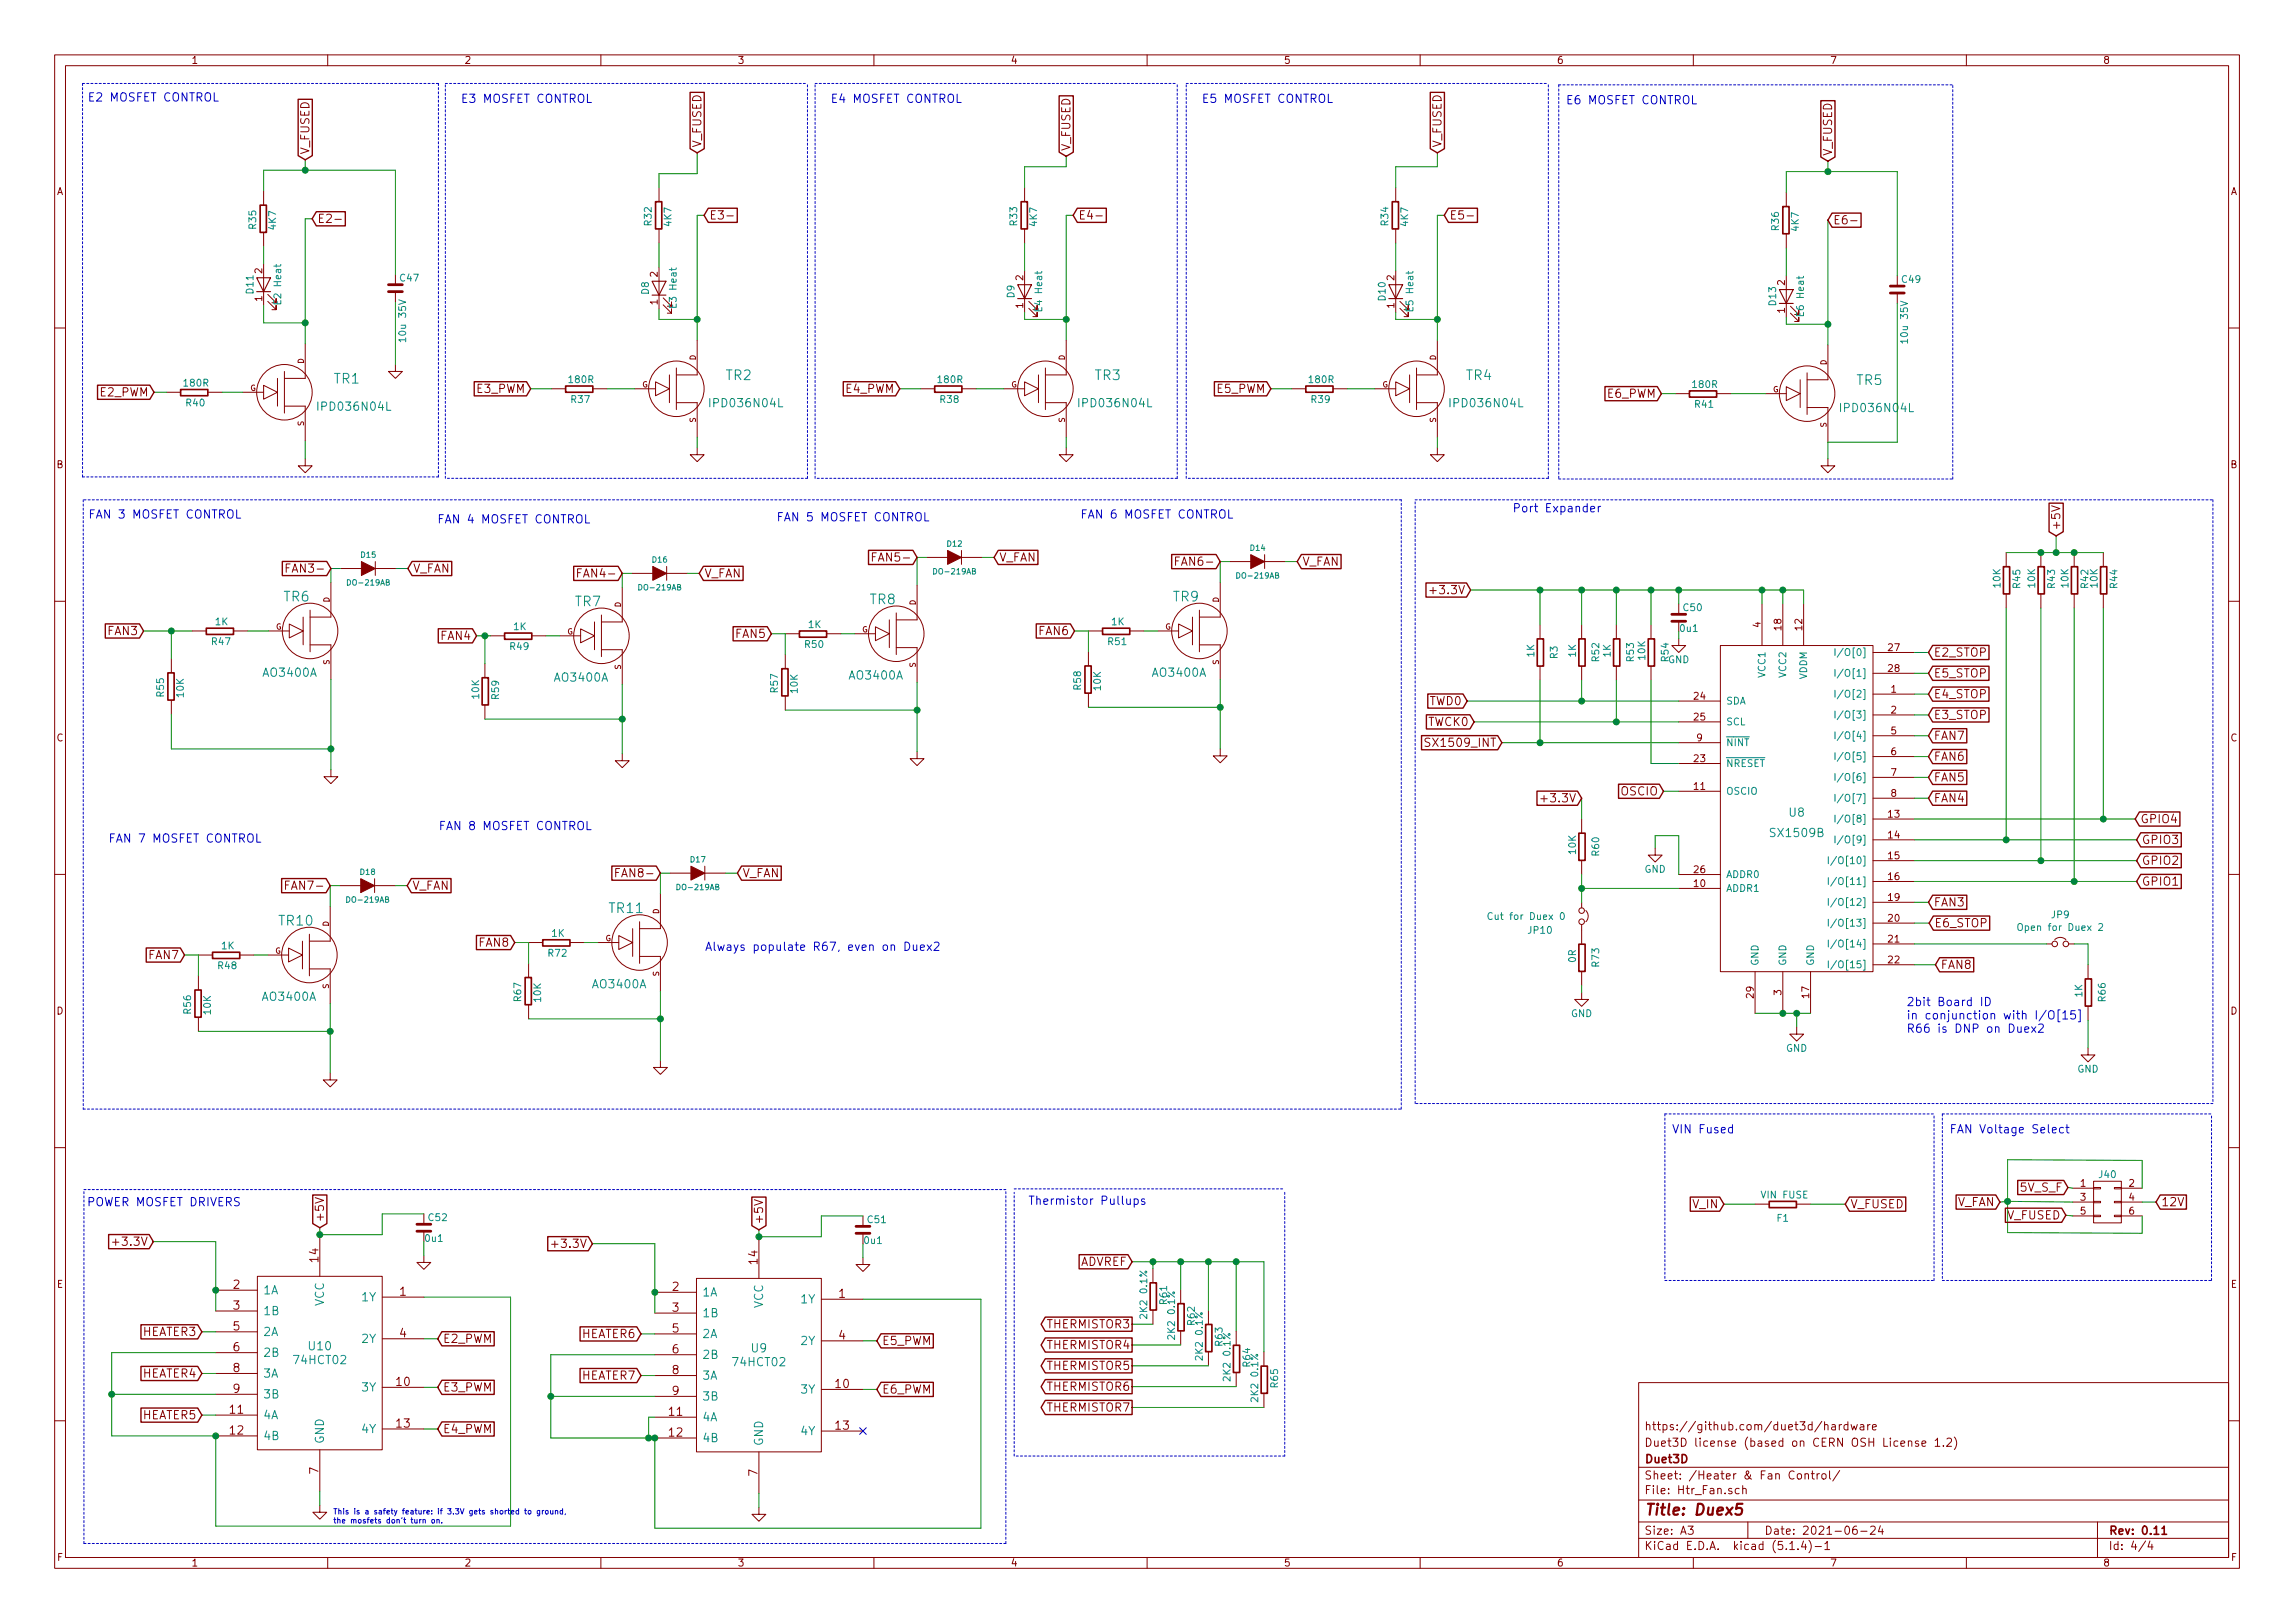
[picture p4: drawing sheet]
<svg xmlns="http://www.w3.org/2000/svg" width="420mm" height="297mm" viewBox="0 0 420 297" stroke-linecap="round" stroke-linejoin="round" font-family="sans-serif">
<defs><g id="words">
<text font-size="2.8" fill="#840000" x="301" y="277.3">Title: Duex5</text>
<g font-size="2.5" fill="#008484">
<text x="61.2" y="70.2">TR1</text>
<text x="132.9" y="69.6">TR2</text>
<text x="200.5" y="69.6">TR3</text>
<text x="268.4" y="69.6">TR4</text>
<text x="339.9" y="70.5">TR5</text>
<text x="52" y="110.1">TR6</text>
<text x="105.3" y="111">TR7</text>
<text x="159.3" y="110.6">TR8</text>
<text x="214.8" y="110.1">TR9</text>
<text x="111.6" y="167.1">TR11</text>
<text x="51.2" y="169.4">TR10</text>
</g>
<g font-size="2.1" fill="#0000c2">
<text x="16" y="18.6">E2 MOSFET CONTROL</text>
<text x="84.3" y="18.8">E3 MOSFET CONTROL</text>
<text x="152" y="18.8">E4 MOSFET CONTROL</text>
<text x="220" y="18.8">E5 MOSFET CONTROL</text>
<text x="286.6" y="19.1">E6 MOSFET CONTROL</text>
<text x="16.1" y="94.9">FAN 3 MOSFET CONTROL</text>
<text x="80" y="95.8">FAN 4 MOSFET CONTROL</text>
<text x="142.1" y="95.4">FAN 5 MOSFET CONTROL</text>
<text x="197.7" y="94.9">FAN 6 MOSFET CONTROL</text>
<text x="276.9" y="93.8">Port Expander</text>
<text x="19.8" y="154.2">FAN 7 MOSFET CONTROL</text>
<text x="80.3" y="151.9">FAN 8 MOSFET CONTROL</text>
<text x="129" y="174">Always populate R67, even on Duex2</text>
<text x="349" y="184.1">2bit Board ID</text>
<text x="349" y="186.6">in conjunction with I/O[15]</text>
<text x="349" y="189">R66 is DNP on Duex2</text>
<text x="306.1" y="207.4">VIN Fused</text>
<text x="356.9" y="207.4">FAN Voltage Select</text>
<text x="15.9" y="220.8">POWER MOSFET DRIVERS</text>
<text x="188.2" y="220.5">Thermistor Pullups</text>
</g>
<g font-size="2.1" fill="#840000">
<text x="56.6" y="28.3" transform="rotate(-90 56.6 28.3)">V_FUSED</text>
<text x="128.4" y="27.1" transform="rotate(-90 128.4 27.1)">V_FUSED</text>
<text x="196" y="27.7" transform="rotate(-90 196 27.7)">V_FUSED</text>
<text x="263.9" y="27.1" transform="rotate(-90 263.9 27.1)">V_FUSED</text>
<text x="335.4" y="28.6" transform="rotate(-90 335.4 28.6)">V_FUSED</text>
<text x="58.1" y="40.8">E2-</text>
<text x="129.8" y="40.2">E3-</text>
<text x="197.4" y="40.2">E4-</text>
<text x="265.3" y="40.2">E5-</text>
<text x="335.6" y="41.1">E6-</text>
<text x="87.3" y="71.9">E3_PWM</text>
<text x="154.8" y="71.9">E4_PWM</text>
<text x="222.8" y="71.9">E5_PWM</text>
<text x="18.3" y="72.6">E2_PWM</text>
<text x="294.3" y="72.8">E6_PWM</text>
<text x="377.2" y="97.2" transform="rotate(-90 377.2 97.2)">+5V</text>
<text x="53.4" y="104.8">FAN3-</text>
<text x="75.6" y="104.8">V_FAN</text>
<text x="106.8" y="105.7">FAN4-</text>
<text x="128.9" y="105.7">V_FAN</text>
<text x="160.7" y="102.8">FAN5-</text>
<text x="182.9" y="102.8">V_FAN</text>
<text x="216.2" y="103.5">FAN6-</text>
<text x="238.4" y="103.5">V_FAN</text>
<text x="262.7" y="108.7">+3.3V</text>
<text x="19.8" y="116.2">FAN3</text>
<text x="80.8" y="117.1">FAN4</text>
<text x="134.8" y="116.7">FAN5</text>
<text x="190.3" y="116.2">FAN6</text>
<text x="354" y="120.2">E2_STOP</text>
<text x="354" y="124">E5_STOP</text>
<text x="261.7" y="129.1">TWD0</text>
<text x="354" y="127.8">E4_STOP</text>
<text x="354" y="131.6">E3_STOP</text>
<text x="261.4" y="132.9">TWCK0</text>
<text x="261.9" y="136.7">SX1509_INT</text>
<text x="354" y="135.4">FAN7</text>
<text x="354" y="139.2">FAN6</text>
<text x="354" y="143">FAN5</text>
<text x="283" y="146.8">+3.3V</text>
<text x="296.8" y="145.6">OSCIO</text>
<text x="354" y="146.8">FAN4</text>
<text x="391.8" y="150.7">GPIO4</text>
<text x="392.1" y="154.5">GPIO3</text>
<text x="113.7" y="160.6">FAN8-</text>
<text x="135.9" y="160.6">V_FAN</text>
<text x="392.1" y="158.3">GPIO2</text>
<text x="53.3" y="162.9">FAN7-</text>
<text x="75.5" y="162.9">V_FAN</text>
<text x="354" y="165.9">FAN3</text>
<text x="392.1" y="162.1">GPIO1</text>
<text x="87.8" y="173.3">FAN8</text>
<text x="354.1" y="169.7">E6_STOP</text>
<text x="27.3" y="175.6">FAN7</text>
<text x="355.2" y="177.3">FAN8</text>
<text x="310" y="221.1">V_IN</text>
<text x="338.7" y="221.1">V_FUSED</text>
<text x="358.3" y="220.8">V_FAN</text>
<text x="370" y="218.1">5V_S_F</text>
<text x="395.6" y="220.8">12V</text>
<text x="59.3" y="223.8" transform="rotate(-90 59.3 223.8)">+5V</text>
<text x="139.7" y="224.2" transform="rotate(-90 139.7 224.2)">+5V</text>
<text x="367.5" y="223.2">V_FUSED</text>
<text x="21.5" y="228">+3.3V</text>
<text x="58.3" y="230.9" transform="rotate(-90 58.3 230.9)">14</text>
<text x="101.9" y="228.4">+3.3V</text>
<text x="138.7" y="231.3" transform="rotate(-90 138.7 231.3)">14</text>
<text x="197.6" y="231.7">ADVREF</text>
<text x="42.7" y="235.9">2</text>
<text x="42.7" y="239.7">3</text>
<text x="73.2" y="237.1">1</text>
<text x="123.1" y="236.3">2</text>
<text x="153.6" y="237.5">1</text>
<text x="26.1" y="244.5">HEATER3</text>
<text x="42.7" y="243.5">5</text>
<text x="73.2" y="244.8">4</text>
<text x="81.1" y="245.8">E2_PWM</text>
<text x="106.5" y="244.9">HEATER6</text>
<text x="123.1" y="240.1">3</text>
<text x="123.1" y="243.9">5</text>
<text x="153.6" y="245.1">4</text>
<text x="191.8" y="243.1">THERMISTOR3</text>
<text x="42.7" y="247.3">6</text>
<text x="42.7" y="251.1">8</text>
<text x="123.1" y="247.7">6</text>
<text x="123.1" y="251.5">8</text>
<text x="161.4" y="246.2">E5_PWM</text>
<text x="191.8" y="250.7">THERMISTOR5</text>
<text x="191.8" y="246.9">THERMISTOR4</text>
<text x="26.1" y="252.1">HEATER4</text>
<text x="42.7" y="254.9">9</text>
<text x="72.6" y="253.7">10</text>
<text x="81.1" y="254.7">E3_PWM</text>
<text x="106.5" y="252.5">HEATER7</text>
<text x="123.1" y="255.3">9</text>
<text x="153" y="254">10</text>
<text x="161.4" y="255.1">E6_PWM</text>
<text x="191.8" y="254.5">THERMISTOR6</text>
<text x="26.1" y="259.8">HEATER5</text>
<text x="42.1" y="258.7">11</text>
<text x="42.1" y="262.5">12</text>
<text x="72.6" y="261.3">13</text>
<text x="81.1" y="262.3">E4_PWM</text>
<text x="122.5" y="259.1">11</text>
<text x="122.5" y="262.9">12</text>
<text x="153" y="261.7">13</text>
<text x="191.8" y="258.4">THERMISTOR7</text>
<text x="301" y="261.8">https://github.com/duet3d/hardware</text>
<text x="58.3" y="269.7" transform="rotate(-90 58.3 269.7)">7</text>
<text x="301" y="267.8">Duet3D</text>
<text x="301" y="264.8">Duet3D license (based on CERN OSH License 1.2)</text>
<text x="138.7" y="270.1" transform="rotate(-90 138.7 270.1)">7</text>
<text x="301" y="273.5">File: Htr_Fan.sch</text>
<text x="301" y="270.8">Sheet: /Heater &amp; Fan Control/</text>
<text x="301" y="280.9">Size: A3</text>
<text x="323" y="280.9">Date: 2021-06-24</text>
<text x="386" y="280.9">Rev: 0.11</text>
<text x="301" y="283.7">KiCad E.D.A. kicad (5.1.4)-1</text>
<text x="386" y="283.7">Id: 4/4</text>
</g>
<g font-size="2.1" fill="#008484">
<text x="58.6" y="75.2">IPD036N04L</text>
<text x="130.4" y="74.5">IPD036N04L</text>
<text x="198" y="74.5">IPD036N04L</text>
<text x="265.9" y="74.5">IPD036N04L</text>
<text x="337.4" y="75.4">IPD036N04L</text>
<text x="48.3" y="123.9">AO3400A</text>
<text x="101.7" y="124.8">AO3400A</text>
<text x="155.6" y="124.4">AO3400A</text>
<text x="211.1" y="123.9">AO3400A</text>
<text x="327.6" y="149.5">U8</text>
<text x="324.4" y="153.2">SX1509B</text>
<text x="48.2" y="183.2">AO3400A</text>
<text x="108.6" y="180.9">AO3400A</text>
<text x="48.1" y="236.9">1A</text>
<text x="59.3" y="239.1" transform="rotate(-90 59.3 239.1)">VCC</text>
<text x="66.4" y="238.2">1Y</text>
<text x="128.5" y="237.3">1A</text>
<text x="139.7" y="239.5" transform="rotate(-90 139.7 239.5)">VCC</text>
<text x="146.8" y="238.5">1Y</text>
<text x="48.1" y="240.7">1B</text>
<text x="48.1" y="244.5">2A</text>
<text x="66.4" y="245.8">2Y</text>
<text x="128.5" y="241.1">1B</text>
<text x="128.5" y="244.9">2A</text>
<text x="48.1" y="248.3">2B</text>
<text x="54" y="249.7">74HCT02</text>
<text x="56.6" y="247.1">U10</text>
<text x="128.5" y="248.7">2B</text>
<text x="134.4" y="250">74HCT02</text>
<text x="137.6" y="247.5">U9</text>
<text x="146.8" y="246.2">2Y</text>
<text x="48.1" y="252.1">3A</text>
<text x="48.1" y="255.9">3B</text>
<text x="66.4" y="254.7">3Y</text>
<text x="128.5" y="252.5">3A</text>
<text x="128.5" y="256.3">3B</text>
<text x="146.8" y="255.1">3Y</text>
<text x="48.1" y="259.8">4A</text>
<text x="48.1" y="263.6">4B</text>
<text x="66.4" y="262.3">4Y</text>
<text x="128.5" y="260.1">4A</text>
<text x="128.5" y="263.9">4B</text>
<text x="146.8" y="262.7">4Y</text>
<text x="59.3" y="264.3" transform="rotate(-90 59.3 264.3)">GND</text>
<text x="139.7" y="264.7" transform="rotate(-90 139.7 264.7)">GND</text>
</g>
<g font-size="1.8" fill="#840000">
<text x="35" y="11.7">1</text>
<text x="85" y="11.7">2</text>
<text x="135" y="11.7">3</text>
<text x="185" y="11.7">4</text>
<text x="235" y="11.7">5</text>
<text x="285" y="11.7">6</text>
<text x="335" y="11.7">7</text>
<text x="385" y="11.7">8</text>
<text x="10.4" y="35.7">A</text>
<text x="408.4" y="35.7">A</text>
<text x="48" y="50" transform="rotate(-90 48 50)">2</text>
<text x="120.4" y="50.7" transform="rotate(-90 120.4 50.7)">2</text>
<text x="187.3" y="51.3" transform="rotate(-90 187.3 51.3)">2</text>
<text x="255.3" y="51.3" transform="rotate(-90 255.3 51.3)">2</text>
<text x="326.8" y="52.2" transform="rotate(-90 326.8 52.2)">2</text>
<text x="48" y="55.1" transform="rotate(-90 48 55.1)">1</text>
<text x="120.4" y="55.8" transform="rotate(-90 120.4 55.8)">1</text>
<text x="187.3" y="56.4" transform="rotate(-90 187.3 56.4)">1</text>
<text x="255.3" y="56.4" transform="rotate(-90 255.3 56.4)">1</text>
<text x="326.8" y="57.3" transform="rotate(-90 326.8 57.3)">1</text>
<text x="10.4" y="85.7">B</text>
<text x="408.4" y="85.7">B</text>
<text x="322.3" y="114.8" transform="rotate(-90 322.3 114.8)">4</text>
<text x="326.1" y="115.3" transform="rotate(-90 326.1 115.3)">18</text>
<text x="329.9" y="115.3" transform="rotate(-90 329.9 115.3)">12</text>
<text x="345.7" y="119.2">27</text>
<text x="345.7" y="123">28</text>
<text x="310.2" y="128.1">24</text>
<text x="310.2" y="131.9">25</text>
<text x="346.2" y="126.8">1</text>
<text x="346.2" y="130.6">2</text>
<text x="10.4" y="135.7">C</text>
<text x="310.7" y="135.7">9</text>
<text x="346.2" y="134.4">5</text>
<text x="408.4" y="135.7">C</text>
<text x="310.2" y="139.5">23</text>
<text x="346.2" y="138.2">6</text>
<text x="346.2" y="142">7</text>
<text x="310.2" y="144.6">11</text>
<text x="345.7" y="149.6">13</text>
<text x="346.2" y="145.8">8</text>
<text x="345.7" y="153.5">14</text>
<text x="310.2" y="159.8">26</text>
<text x="345.7" y="157.3">15</text>
<text x="345.7" y="161.1">16</text>
<text x="310.2" y="162.3">10</text>
<text x="345.7" y="164.9">19</text>
<text x="345.7" y="168.7">20</text>
<text x="345.7" y="172.5">21</text>
<text x="345.7" y="176.3">22</text>
<text x="10.4" y="185.7">D</text>
<text x="321.1" y="182.6" transform="rotate(-90 321.1 182.6)">29</text>
<text x="326.1" y="182.1" transform="rotate(-90 326.1 182.1)">3</text>
<text x="331.2" y="182.6" transform="rotate(-90 331.2 182.6)">17</text>
<text x="408.4" y="185.7">D</text>
<text x="380.9" y="217.2">1</text>
<text x="380.9" y="219.7">3</text>
<text x="389.8" y="217.2">2</text>
<text x="389.8" y="219.7">4</text>
<text x="380.9" y="222.3">5</text>
<text x="389.8" y="222.3">6</text>
<text x="10.4" y="235.7">E</text>
<text x="408.4" y="235.7">E</text>
<text x="10.5" y="285.7">F</text>
<text x="35" y="286.7">1</text>
<text x="85" y="286.7">2</text>
<text x="135" y="286.7">3</text>
<text x="185" y="286.7">4</text>
<text x="235" y="286.7">5</text>
<text x="285" y="286.7">6</text>
<text x="335" y="286.7">7</text>
<text x="385" y="286.7">8</text>
<text x="408.5" y="285.7">F</text>
</g>
<g font-size="1.8" fill="#008484">
<text x="46.9" y="41.9" transform="rotate(-90 46.9 41.9)">R35</text>
<text x="50.5" y="42" transform="rotate(-90 50.5 42)">4K7</text>
<text x="119.3" y="41.2" transform="rotate(-90 119.3 41.2)">R32</text>
<text x="122.9" y="41.3" transform="rotate(-90 122.9 41.3)">4K7</text>
<text x="186.2" y="41.2" transform="rotate(-90 186.2 41.2)">R33</text>
<text x="189.9" y="41.3" transform="rotate(-90 189.9 41.3)">4K7</text>
<text x="254.2" y="41.2" transform="rotate(-90 254.2 41.2)">R34</text>
<text x="257.8" y="41.3" transform="rotate(-90 257.8 41.3)">4K7</text>
<text x="325.7" y="42.1" transform="rotate(-90 325.7 42.1)">R36</text>
<text x="329.3" y="42.2" transform="rotate(-90 329.3 42.2)">4K7</text>
<text x="46.4" y="53.7" transform="rotate(-90 46.4 53.7)">D11</text>
<text x="73.3" y="51.5">C47</text>
<text x="118.8" y="53.9" transform="rotate(-90 118.8 53.9)">D8</text>
<text x="348.3" y="51.8">C49</text>
<text x="51.5" y="55.3" transform="rotate(-90 51.5 55.3)">E2 Heat</text>
<text x="123.9" y="56" transform="rotate(-90 123.9 56)">E3 Heat</text>
<text x="185.7" y="54.5" transform="rotate(-90 185.7 54.5)">D9</text>
<text x="190.8" y="56.6" transform="rotate(-90 190.8 56.6)">E4 Heat</text>
<text x="253.7" y="55" transform="rotate(-90 253.7 55)">D10</text>
<text x="258.7" y="56.6" transform="rotate(-90 258.7 56.6)">E5 Heat</text>
<text x="325.2" y="55.9" transform="rotate(-90 325.2 55.9)">D13</text>
<text x="330.3" y="57.5" transform="rotate(-90 330.3 57.5)">E6 Heat</text>
<text x="74.3" y="62.1" transform="rotate(-90 74.3 62.1)">10u 35V</text>
<text x="349.3" y="62.4" transform="rotate(-90 349.3 62.4)">10u 35V</text>
<text x="33.8" y="70.8">180R</text>
<text x="104.2" y="70.1">180R</text>
<text x="171.8" y="70.1">180R</text>
<text x="239.8" y="70.1">180R</text>
<text x="310" y="71">180R</text>
<text x="34.1" y="74.4">R40</text>
<text x="104.6" y="73.7">R37</text>
<text x="172.2" y="73.7">R38</text>
<text x="240.1" y="73.7">R39</text>
<text x="310.4" y="74.6">R41</text>
<text x="366.2" y="107.5" transform="rotate(-90 366.2 107.5)">10K</text>
<text x="369.9" y="107.6" transform="rotate(-90 369.9 107.6)">R45</text>
<text x="372.6" y="107.5" transform="rotate(-90 372.6 107.5)">10K</text>
<text x="376.2" y="107.6" transform="rotate(-90 376.2 107.6)">R43</text>
<text x="378.7" y="107.5" transform="rotate(-90 378.7 107.5)">10K</text>
<text x="382.3" y="107.6" transform="rotate(-90 382.3 107.6)">R42</text>
<text x="384" y="107.5" transform="rotate(-90 384 107.5)">10K</text>
<text x="387.7" y="107.6" transform="rotate(-90 387.7 107.6)">R44</text>
<text x="308.3" y="111.8">C50</text>
<text x="38.8" y="118.1">R47</text>
<text x="39.4" y="114.4">1K</text>
<text x="93.4" y="119">R49</text>
<text x="94.1" y="115.3">1K</text>
<text x="147.4" y="118.6">R50</text>
<text x="148" y="114.9">1K</text>
<text x="202.9" y="118.1">R51</text>
<text x="203.5" y="114.4">1K</text>
<text x="307.7" y="115.7">0u1</text>
<text x="280.9" y="120.2" transform="rotate(-90 280.9 120.2)">1K</text>
<text x="285.2" y="120.5" transform="rotate(-90 285.2 120.5)">R3</text>
<text x="288.5" y="120.2" transform="rotate(-90 288.5 120.2)">1K</text>
<text x="292.8" y="121" transform="rotate(-90 292.8 121)">R52</text>
<text x="294.9" y="120.2" transform="rotate(-90 294.9 120.2)">1K</text>
<text x="299.1" y="121" transform="rotate(-90 299.1 121)">R53</text>
<text x="301.2" y="120.7" transform="rotate(-90 301.2 120.7)">10K</text>
<text x="305.4" y="121.4">GND</text>
<text x="305.5" y="121" transform="rotate(-90 305.5 121)">R54</text>
<text x="323.2" y="123.9" transform="rotate(-90 323.2 123.9)">VCC1</text>
<text x="327" y="123.9" transform="rotate(-90 327 123.9)">VCC2</text>
<text x="330.8" y="124.4" transform="rotate(-90 330.8 124.4)">VDDM</text>
<text x="337.4" y="120.1">I/O[0]</text>
<text x="337.4" y="123.9">I/O[1]</text>
<text x="30" y="127.5" transform="rotate(-90 30 127.5)">R55</text>
<text x="33.7" y="127.6" transform="rotate(-90 33.7 127.6)">10K</text>
<text x="87.7" y="127.8" transform="rotate(-90 87.7 127.8)">10K</text>
<text x="91.4" y="127.9" transform="rotate(-90 91.4 127.9)">R59</text>
<text x="142.4" y="126.7" transform="rotate(-90 142.4 126.7)">R57</text>
<text x="146" y="126.8" transform="rotate(-90 146 126.8)">10K</text>
<text x="197.9" y="126.2" transform="rotate(-90 197.9 126.2)">R58</text>
<text x="201.5" y="126.3" transform="rotate(-90 201.5 126.3)">10K</text>
<text x="316" y="128.9">SDA</text>
<text x="337.4" y="127.7">I/O[2]</text>
<text x="337.4" y="131.5">I/O[3]</text>
<text x="316" y="132.8">SCL</text>
<text x="316" y="136.6">NINT</text>
<text x="337.4" y="135.3">I/O[4]</text>
<text x="316" y="140.4">NRESET</text>
<text x="337.4" y="139.1">I/O[5]</text>
<text x="337.4" y="142.9">I/O[6]</text>
<text x="316" y="145.5">OSCIO</text>
<text x="337.4" y="146.7">I/O[7]</text>
<text x="337.4" y="150.5">I/O[8]</text>
<text x="337.4" y="154.3">I/O[9]</text>
<text x="288.5" y="156.3" transform="rotate(-90 288.5 156.3)">10K</text>
<text x="292.8" y="156.6" transform="rotate(-90 292.8 156.6)">R60</text>
<text x="301.1" y="159.7">GND</text>
<text x="316" y="160.7">ADDR0</text>
<text x="336.4" y="158.2">I/O[10]</text>
<text x="336.4" y="162">I/O[11]</text>
<text x="316" y="163.2">ADDR1</text>
<text x="336.4" y="165.8">I/O[12]</text>
<text x="40.6" y="173.7">1K</text>
<text x="101" y="171.5">1K</text>
<text x="273.4" y="168.4">Cut for Duex 0</text>
<text x="279.9" y="170.9">JP10</text>
<text x="336.4" y="169.6">I/O[13]</text>
<text x="336.4" y="173.4">I/O[14]</text>
<text x="370.4" y="170.4">Open for Duex 2</text>
<text x="375.6" y="168.1">JP9</text>
<text x="40" y="177.4">R48</text>
<text x="100.4" y="175.1">R72</text>
<text x="288.5" y="176.1" transform="rotate(-90 288.5 176.1)">0R</text>
<text x="292.8" y="176.9" transform="rotate(-90 292.8 176.9)">R73</text>
<text x="321.9" y="176.8" transform="rotate(-90 321.9 176.8)">GND</text>
<text x="327" y="176.8" transform="rotate(-90 327 176.8)">GND</text>
<text x="332.1" y="176.8" transform="rotate(-90 332.1 176.8)">GND</text>
<text x="336.4" y="177.2">I/O[15]</text>
<text x="35" y="185.5" transform="rotate(-90 35 185.5)">R56</text>
<text x="38.6" y="185.6" transform="rotate(-90 38.6 185.6)">10K</text>
<text x="95.4" y="183.2" transform="rotate(-90 95.4 183.2)">R67</text>
<text x="99.1" y="183.3" transform="rotate(-90 99.1 183.3)">10K</text>
<text x="381.2" y="182.5" transform="rotate(-90 381.2 182.5)">1K</text>
<text x="385.5" y="183.2" transform="rotate(-90 385.5 183.2)">R66</text>
<text x="287.6" y="186.1">GND</text>
<text x="327" y="192.5">GND</text>
<text x="380.3" y="196.3">GND</text>
<text x="384.4" y="215.6">J40</text>
<text x="322.6" y="219.3">VIN FUSE</text>
<text x="77.9" y="227.3">0u1</text>
<text x="78.5" y="223.5">C52</text>
<text x="158.3" y="227.7">0u1</text>
<text x="158.9" y="223.9">C51</text>
<text x="325.4" y="223.6">F1</text>
<text x="213.7" y="238.7" transform="rotate(-90 213.7 238.7)">R61</text>
<text x="210" y="240.9" transform="rotate(-90 210 240.9)">2K2 0.1%</text>
<text x="215.1" y="244.7" transform="rotate(-90 215.1 244.7)">2K2 0.1%</text>
<text x="218.7" y="242.5" transform="rotate(-90 218.7 242.5)">R62</text>
<text x="220.2" y="248.5" transform="rotate(-90 220.2 248.5)">2K2 0.1%</text>
<text x="223.8" y="246.3" transform="rotate(-90 223.8 246.3)">R63</text>
<text x="228.9" y="250.1" transform="rotate(-90 228.9 250.1)">R64</text>
<text x="225.3" y="252.3" transform="rotate(-90 225.3 252.3)">2K2 0.1%</text>
<text x="230.4" y="256.1" transform="rotate(-90 230.4 256.1)">2K2 0.1%</text>
<text x="234" y="253.9" transform="rotate(-90 234 253.9)">R65</text>
</g>
<g font-size="1.4" fill="#840000">
<text x="127.4" y="65.9" transform="rotate(-90 127.4 65.9)">D</text>
<text x="194.9" y="65.9" transform="rotate(-90 194.9 65.9)">D</text>
<text x="262.9" y="65.9" transform="rotate(-90 262.9 65.9)">D</text>
<text x="45.8" y="71.5">G</text>
<text x="55.6" y="66.6" transform="rotate(-90 55.6 66.6)">D</text>
<text x="117.6" y="70.9">G</text>
<text x="185.1" y="70.9">G</text>
<text x="253.1" y="70.9">G</text>
<text x="324.6" y="71.8">G</text>
<text x="334.4" y="66.8" transform="rotate(-90 334.4 66.8)">D</text>
<text x="55.6" y="78" transform="rotate(-90 55.6 78)">S</text>
<text x="127.4" y="77.3" transform="rotate(-90 127.4 77.3)">S</text>
<text x="194.9" y="77.3" transform="rotate(-90 194.9 77.3)">S</text>
<text x="262.9" y="77.3" transform="rotate(-90 262.9 77.3)">S</text>
<text x="334.4" y="78.2" transform="rotate(-90 334.4 78.2)">S</text>
<text x="60.3" y="110.3" transform="rotate(-90 60.3 110.3)">D</text>
<text x="113.7" y="111.2" transform="rotate(-90 113.7 111.2)">D</text>
<text x="167.6" y="110.8" transform="rotate(-90 167.6 110.8)">D</text>
<text x="223.1" y="110.3" transform="rotate(-90 223.1 110.3)">D</text>
<text x="50.5" y="115.2">G</text>
<text x="103.9" y="116.1">G</text>
<text x="157.8" y="115.7">G</text>
<text x="213.3" y="115.2">G</text>
<text x="60.3" y="121.7" transform="rotate(-90 60.3 121.7)">S</text>
<text x="113.7" y="122.5" transform="rotate(-90 113.7 122.5)">S</text>
<text x="167.6" y="122.2" transform="rotate(-90 167.6 122.2)">S</text>
<text x="223.1" y="121.7" transform="rotate(-90 223.1 121.7)">S</text>
<text x="120.6" y="167.3" transform="rotate(-90 120.6 167.3)">D</text>
<text x="60.2" y="169.6" transform="rotate(-90 60.2 169.6)">D</text>
<text x="110.8" y="172.2">G</text>
<text x="50.4" y="174.5">G</text>
<text x="120.6" y="178.7" transform="rotate(-90 120.6 178.7)">S</text>
<text x="60.2" y="181" transform="rotate(-90 60.2 181)">S</text>
</g>
<g font-size="1.4" fill="#008484">
<text x="173.5" y="100">D12</text>
<text x="229" y="100.8">D14</text>
<text x="64" y="107.1">DO-219AB</text>
<text x="66.1" y="102.1">D15</text>
<text x="119.5" y="103">D16</text>
<text x="171.3" y="105.1">DO-219AB</text>
<text x="226.8" y="105.9">DO-219AB</text>
<text x="117.3" y="108">DO-219AB</text>
<text x="66" y="160.1">D18</text>
<text x="126.5" y="157.8">D17</text>
<text x="63.8" y="165.2">DO-219AB</text>
<text x="124.3" y="162.9">DO-219AB</text>
</g>
<g font-size="1.4" fill="#0000c2">
<text x="61" y="277.2">This is a safety feature: if 3.3V gets shorted to ground,</text>
<text x="61" y="278.8">the mosfets don't turn on.</text>
</g>
</g></defs>
<g fill="none" stroke="#840000" stroke-width=".18">
<path d="M10 10h400v277h-400zM12 12h396v273.1h-396zM60 10v2M110 10v2M160 10v2M210 10v2M260 10v2M310 10v2M360 10v2M48.3 35v2.5M120.6 34.3v2.6M133.1 39.5h1.1"/>
<path d="M187.6 34.3v2.6M200.6 39.5h1.2M255.5 34.3v2.6M268.6 39.5h1.1M327 35.2v2.6M48.3 42.6v2.5M48.3 48.3v7.6M49 55.2l1.5 1.5v-.8v.8h-.7M49 53.9l1.5 1.5v-.8v.8h-.7M61.3 40.1h1.2M72.4 50.2v1.9M72.4 53.4v1.9"/>
<path d="M120.6 41.9v2.6M120.6 48.9v7.7M121.4 55.8l1.5 1.5v-.7v.7h-.7M121.4 54.5l1.5 1.5v-.7v.7h-.7M187.6 41.9v2.6M187.6 49.6v7.6M188.3 56.4l1.6 1.5v-.7v.7h-.8M188.3 55.2l1.6 1.5v-.8v.8h-.8M255.5 41.9v2.6M255.5 49.6v7.6M256.3 56.4l1.5 1.5v-.7v.7h-.8M256.3 55.2l1.5 1.5v-.8v.8h-.8"/>
<path d="M327 42.8v2.6M327 50.5v7.6M327.8 57.3l1.5 1.5v-.7v.7h-.8M327.8 56l1.5 1.6v-.8v.8h-.8M338.8 40.4h1.2M347.3 50.5v1.9M347.3 53.6v1.9M10 60h2M30.5 71.8h2.5M38.1 71.8h2.5M44.4 71.8h3.9M48.3 70.5l2.5 1.3-2.5 1.3z"/>
<path d="M50.8 69.3v5M52.1 68v7.6M52.1 74.3h3.8v6.4M55.9 62.9v6.4h-3.8M72.4 66.7v1.3h1.3l-1.3 1.3-1.3-1.3h1.3M101 71.2h2.5M108.6 71.2h2.5M116.2 71.2h3.8M120 69.9l2.6 1.3-2.6 1.2zM122.6 68.6v5.1M123.8 73.7h3.8v6.3M123.8 67.3v7.7"/>
<path d="M127.6 62.3v6.3h-3.8M168.5 71.2h2.6M176.1 71.2h2.6M183.8 71.2h3.8M187.6 69.9l2.5 1.3-2.5 1.2zM190.1 68.6v5.1M191.4 73.7h3.8v6.3M191.4 67.3v7.7M195.2 62.3v6.3h-3.8M236.5 71.2h2.5M244.1 71.2h2.5M251.7 71.2h3.8"/>
<path d="M255.5 69.9l2.6 1.3-2.6 1.2zM258.1 68.6v5.1M259.3 67.3v7.7M259.3 73.7h3.8v6.3M263.1 62.3v6.3h-3.8M306.7 72h2.5M314.3 72h2.6M323.2 72h3.8M327 70.8l2.6 1.2-2.6 1.3zM329.6 69.5v5.1M330.8 68.2v7.7M330.8 74.6h3.8v6.3"/>
<path d="M334.6 63.2v6.3h-3.8M408 60h2M55.9 84v1.3h1.2l-1.2 1.2-1.3-1.2h1.3M127.6 82v1.2h1.3l-1.3 1.3-1.2-1.3h1.2M195.2 82v1.2h1.3l-1.3 1.3-1.3-1.3h1.3M263.1 82v1.2h1.3l-1.3 1.3-1.2-1.3h1.2M334.6 84v1.3h1.3l-1.3 1.2-1.2-1.2h1.2M375.6 92.6l1.5 .5-1.5 .5M10 110h2M35.2 115.5h2.5M42.8 115.5h2.5M49.1 115.5h3.9"/>
<path d="M52.4 103.9h.5M53 114.2l2.5 1.3-2.5 1.2zM53.1 103.2h-.7v1.5M55.5 112.9v5.1M56.8 118h3.8v6.4M56.8 111.7v7.6M60.6 106.6v6.3h-3.8M62.4 104h3.8M68.7 102.8v2.5M68.7 104h3.8M89.8 116.4h2.5M97.4 116.4h2.5"/>
<path d="M102.5 116.4h3.8M105.7 104.8h.5M106.3 115.1l2.5 1.3-2.5 1.2zM106.5 104.1h-.8v1.5M108.8 113.8v5.1M110.1 112.6v7.6M110.1 118.9h3.8v6.4M113.9 107.5v6.3h-3.8M115.7 104.9h3.8M122 103.7v2.5M122 104.9h3.9M143.8 116h2.5"/>
<path d="M143.8 119.8v2.5M151.4 116h2.5M156.5 116h3.8M159.7 101.9h.5M160.3 114.7l2.5 1.3-2.5 1.3zM160.4 101.2h-.7v1.5M162.8 113.4v5.1M164.1 112.2v7.6M164.1 118.5h3.8v6.4M167.9 107.1v6.3h-3.8M169.7 102h3.8M176 100.7v2.6"/>
<path d="M176 102h3.8M199.3 115.5h2.5M199.3 119.3v2.5M206.9 115.5h2.5M212 115.5h3.8M215.2 102.7h.5M215.8 114.2l2.5 1.3-2.5 1.2zM215.9 101.9h-.7v1.6M218.3 112.9v5.1M219.6 111.7v7.6M219.6 118h3.8v6.4M223.4 106.6v6.3h-3.8"/>
<path d="M225.2 102.8h3.8M231.5 101.5v2.5M231.5 102.8h3.8M261.8 108.1h1.1M281.9 114.3v2.6M289.6 114.3v2.6M295.9 114.3v2.6M302.3 114.3v2.6M307.3 116.9v1.2h1.3l-1.3 1.3-1.2-1.3h1.2M307.3 110.5v1.9M307.3 113.7v1.9M315 118.1h27.9v59.7h-27.9z"/>
<path d="M322.6 110.5v7.6M326.4 110.5v7.6M330.2 110.5v7.6M342.9 119.4h7.6M367.3 101.1v2.6M367.3 108.7v2.6M373.6 101.1v2.6M373.6 108.7v2.6M379.7 101.1v2.6M379.7 108.7v2.6M385.1 101.1v2.6M385.1 108.7v2.6"/>
<path d="M408 110h2M31.4 120.6v2.5M31.4 128.2v2.5M88.8 121.4v2.6M88.8 129.1v2.5M113.9 138v1.2h1.3l-1.3 1.3-1.3-1.3h1.3M143.8 127.4v2.6M167.9 137.6v1.2h1.3l-1.3 1.3-1.3-1.3h1.3M199.3 126.9v2.5M223.4 137.1v1.2h1.3l-1.3 1.3-1.3-1.3h1.3M261.8 135.2l-.6-.1-.3 .3 .1 .3 .7 .3v.5a.62 .62 0 0 1-.8 0M281.9 122v2.5"/>
<path d="M289.6 122v2.5M295.9 122v2.5M302.3 122v2.5M307.3 139.7h7.7M307.3 128.3h7.7M307.3 132.1h7.7M307.3 135.9h7.7M342.9 127h7.6M342.9 130.8h7.6M342.9 123.2h7.6M342.9 134.7h7.6M342.9 138.5h7.6"/>
<path d="M60.6 140.9v1.2h1.2l-1.2 1.3-1.3-1.3h1.3M112.7 159.7h.5M113.4 159h-.7v1.5M122.7 159.8h3.8M129 158.5v2.6M129 159.8h3.8M282.1 146.2h1.2M289.6 149.9v2.5M289.6 157.5v2.6M303 155.2v1.3h1.3l-1.3 1.3-1.2-1.3h1.2M307.3 144.8h7.7M342.9 149.9h7.6"/>
<path d="M342.9 153.7h7.6M342.9 157.5h7.6M342.9 142.3h7.6M342.9 146.1h7.6M10 160h2M36.3 174.8h2.6M36.3 178.6v2.5M43.9 174.8h2.6M49 174.8h3.8M52.3 162h.5M52.8 173.5l2.6 1.3-2.6 1.3zM53 161.3h-.7v1.5"/>
<path d="M55.4 172.2v5.1M56.6 171v7.6M56.6 177.3h3.9v6.4M60.5 165.9v6.3h-3.9M62.2 162.1h3.8M68.6 160.8v2.6M68.6 162.1h3.8M96.8 172.5h2.5M96.8 176.3v2.6M104.4 172.5h2.5M109.5 172.5h3.8M113.3 171.2l2.5 1.3-2.5 1.3z"/>
<path d="M115.8 170v5M117.1 168.7v7.6M117.1 175h3.8v6.4M120.9 163.6v6.4h-3.8M289.6 165.1v1.1M289.6 169.2v3.6M289.6 177.8v2.6M290.3 166.7a1.41 1.41 0 0 1 0 2M307.3 160.1h7.7M307.3 162.6h7.7M321.3 177.8v7.7M326.4 177.8v7.7"/>
<path d="M331.5 177.8v7.7M342.9 172.8h7.6M342.9 161.3h7.6M342.9 165.1h7.6M342.9 168.9h7.6M342.9 176.6h7.6M374.6 172.8h1.1M376.2 172a1.41 1.41 0 0 1 2 0M378.7 172.8h1M382.3 176.6v2.5M408 160h2M36.3 186.2v2.6"/>
<path d="M60.5 196.4v1.2h1.2l-1.2 1.3-1.3-1.3h1.3M96.8 183.9v2.6M120.9 194.1v1.3h1.3l-1.3 1.2-1.3-1.2h1.3M289.6 181.6v1.3h1.2l-1.2 1.3-1.3-1.3h1.3M328.9 188v1.3h1.3l-1.3 1.2-1.2-1.2h1.2M382.3 191.8v1.3h1.2l-1.2 1.2-1.3-1.2h1.3M382.3 184.2v2.5M10 210h2M57.7 219.2l1.5 .5-1.5 .5M138.1 219.6l1.5 .5-1.5 .5M379.5 217.5h3.8M383.3 219.9h1.3v.2h-1.3z"/>
<path d="M383.3 217.3h1.3v.3h-1.3zM383.3 216.2h5.1v7.6h-5.1zM387.1 219.9h1.3v.2h-1.3zM387.1 217.3h1.3v.3h-1.3zM388.4 217.5h3.8M408 210h2M20.6 227.3h1.2M39.5 236.1h7.6M39.5 239.9h7.6M47.1 233.6h22.9v31.7h-22.9zM58.5 226v7.6M70 237.4h7.6"/>
<path d="M77.6 229.8v1.2h1.3l-1.3 1.3-1.3-1.3h1.3M77.6 222.2v1.9M77.6 225.3v1.9M101 227.7h1.2M119.9 236.5h7.6M127.5 234h22.9v31.7h-22.9zM138.9 226.4v7.6M150.4 237.8h7.6M158 230.2v1.2h1.3l-1.3 1.3-1.3-1.3h1.3M158 222.5v1.9M158 225.7v1.9M211.1 232.2v2.5"/>
<path d="M211.1 239.8v2.6M216.2 236v2.5M221.2 239.8v2.6M321.3 220.4h2.5M328.9 220.4h2.6M379.5 220h3.8M379.5 222.5h3.8M383.3 222.4h1.3v.3h-1.3zM387.1 222.4h1.3v.3h-1.3zM388.4 220h3.8M388.4 222.5h3.8M39.5 259h7.6"/>
<path d="M39.5 243.7h7.6M39.5 247.6h7.6M39.5 251.4h7.6M39.5 255.2h7.6M70 253.9h7.6M70 245h7.6M119.9 259.4h7.6M119.9 240.3h7.6M119.9 244.1h7.6M119.9 247.9h7.6M119.9 251.8h7.6M119.9 255.6h7.6"/>
<path d="M150.4 254.3h7.6M150.4 245.4h7.6M216.2 243.6v2.6M221.2 247.4v2.6M226.3 243.6v2.6M226.3 251.2v2.6M231.4 247.4v2.6M231.4 255.1v2.5M300 253h108v32.1h-108zM10 260h2M39.5 262.8h7.6M58.5 275.5v1.3h1.3l-1.3 1.2-1.2-1.2h1.2"/>
<path d="M58.5 265.3v7.7M70 261.5h7.6M119.9 263.2h7.6M138.9 275.9v1.3h1.3l-1.3 1.2-1.2-1.2h1.2M138.9 265.7v7.6M150.4 261.9h7.6M300 278.5h108M300 274.5h108M300 268.5h108M309 279.3h1l-.5 .6 .4 .1v.7l-.2 .1-.7-.1M318.4 272.5l-.4-.1-.3 .3 .1 .6 .2 .1 .4-.1M319 272.5h.1a.37 .37 0 0 1 .6 .1v.8"/>
<path d="M319 271.9v1.5M320 278.5v3M329.1 269.8l.2-.1 .4 .1v.8l-.2 .1-.4-.1zM330.5 269.8l.2-.1 .3 .1 .1 .9M330.5 269.7v1M331.6 269.7h.6M331.8 269.2v1.3l.4 .2M332.7 269.7v1M333.1 269.7l-.4 .3M333.7 269.8l.3-.1 .3 .3v.4l-.3 .3-.3-.1-.2-.2zM334 260.8h.1a.37 .37 0 0 1 .6 .1v.8M334.9 269.2v1.3l.3 .2"/>
<path d="M335.4 260.8h.5l.1 .9M336 261.1h-.5l-.2 .3 .2 .3 .5-.1M336.7 260.7v1M336.8 269.1l-1.3 2M337.2 260.7l-.5 .3M338.3 260.8l-.4-.1-.3 .3 .1 .6 .2 .1 .4-.1M338.3 260.2v1.5M338.9 260.7l.3 1 .2-.7 .3 .7 .3-1M339.9 279.3a.62 .62 0 0 0-.7 .6v.8l.3 .1 .5-.1v-.5l-.1-.3h-.4l-.3 .3M340.6 260.8h.5l.1 .9M341.2 261.1h-.5l-.2 .3 .2 .3 .5-.1M341.9 260.7v1"/>
<path d="M342.4 260.7l-.5 .3M342.5 279.5l.2-.2h.3l.3 .2v.2v.2l-.9 .9h.9M342.8 261.2l.7-.1-.1-.3-.4-.1-.2 .2 .1 .7h.5M344.2 279.2l-.3 1.1h.9M344.6 279.8v1M349.4 263.8a.37 .37 0 0 1 .6 .1v.8M349.4 263.7v1M351.2 263.8a.37 .37 0 0 0-.6 .1l.1 .2 .5 .2 .1 .1-.2 .3-.5-.1M351.9 264.2l.7-.1-.1-.3-.4-.1-.2 .2v.7h.6M354.3 263.6l.4-.4v1.5M354.3 264.7h.8M355.8 264.6v.1"/>
<path d="M356.4 263.4l.2-.2h.4l.2 .2 .1 .2-.1 .2-.8 .9h.9M357.8 263a1.71 1.71 0 0 1 0 2.3M384 278.5v6.6M408 260h2M60 285.1v1.9M110 285.1v1.9M160 285.1v1.9M210 285.1v1.9M260 285.1v1.9M300 281.5h108M310 285.1v1.9M327.7 283.6h.8"/>
<path d="M329.2 283.5v.1M330.2 282l-.4 1.1h.9M330.5 282.6v1M331.2 281.9a1.71 1.71 0 0 1 0 2.3M332.3 283h1.2M334.1 282.5l.4-.4v1.5M334.1 283.6h.8M340.7 280.2h1.1M360 285.1v1.9M392.8 282l-1.3 2M393.6 282l-.4 1.1h1M394 282.6v1"/>
<circle cx="52.1" cy="71.8" r="5.1"/>
<circle cx="123.8" cy="71.2" r="5.1"/>
<circle cx="191.4" cy="71.2" r="5.1"/>
<circle cx="259.3" cy="71.2" r="5.1"/>
<circle cx="330.8" cy="72" r="5.1"/>
<circle cx="56.8" cy="115.5" r="5.1"/>
<circle cx="110.1" cy="116.4" r="5.1"/>
<circle cx="164.1" cy="116" r="5.1"/>
<circle cx="219.6" cy="115.5" r="5.1"/>
<circle cx="56.6" cy="174.8" r="5.1"/>
<circle cx="117.1" cy="172.5" r="5.1"/>
<circle cx="289.6" cy="168.7" r=".51"/>
<circle cx="289.6" cy="166.7" r=".51"/>
<circle cx="376.2" cy="172.8" r=".51"/>
<circle cx="378.2" cy="172.8" r=".51"/>
</g>
<g fill="none" stroke="#840000" stroke-width=".3">
<path d="M47.6 37.6h1.2v4.9h-1.2zM120 36.9h1.2v5h-1.2zM186.9 36.9h1.2v5h-1.2zM254.9 36.9h1.1v5h-1.1zM326.4 37.8h1.1v5h-1.1zM33.1 71.3h4.9v1.1h-4.9zM103.6 70.6h4.9v1.2h-4.9zM171.1 70.6h5v1.2h-5zM239.1 70.6h4.9v1.2h-4.9zM309.3 71.5h5v1.2h-5zM37.8 115h4.9v1.1h-4.9zM92.4 115.9h5v1.1h-5z"/>
<path d="M146.4 115.5h4.9v1.1h-4.9zM201.9 115h4.9v1.1h-4.9zM281.4 116.9h1.2v5h-1.2zM289.1 116.9h1.1v5h-1.1zM295.4 116.9h1.1v5h-1.1zM301.8 116.9h1.1v5h-1.1zM366.8 103.7h1.1v5h-1.1zM373.1 103.7h1.2v5h-1.2zM379.2 103.7h1.2v5h-1.2zM384.6 103.7h1.1v5h-1.1zM30.7 123.2h1.2v4.9h-1.2zM88.3 124h1.1v5h-1.1z"/>
<path d="M143.1 122.4h1.2v5h-1.2zM198.6 121.9h1.2v5h-1.2zM289.1 152.5h1.1v5h-1.1zM38.9 174.3h5v1.1h-5zM96.1 178.9h1.2v5h-1.2zM99.4 172h4.9v1.1h-4.9zM289.1 172.8h1.1v5h-1.1zM381.8 179.2h1.1v4.9h-1.1zM35.7 181.2h1.1v5h-1.1zM323.9 219.9h5v1.1h-5zM210.6 234.8h1.1v5h-1.1zM215.6 238.6h1.2v5h-1.2z"/>
<path d="M220.7 242.4h1.2v5h-1.2zM225.8 246.2h1.1v5h-1.1zM230.9 250h1.1v5h-1.1zM395.8 279.7l.4-.4v1.5M395.8 280.8h.8"/>
</g>
<path d="M319 275.2h-1l-.2 1 .3-.2h.5l.3 .2a.82 .82 0 0 1-.2 .9l-.7 .1-.3-.2" fill="none" stroke="#840000" stroke-width=".41"/>
<g fill="none" stroke="#008484" stroke-width=".18">
<path d="M73 54.9l1.3 .4-1.3 .4M348 55.1l1.2 .5-1.2 .4M70.8 73.6v1.5h.8M142.6 72.9v1.6h.7M210.1 72.9v1.6h.8M278.1 72.9v1.6h.7M349.6 73.8v1.5h.7M70.7 106.6l.4-.1 .1-.3-.5-.1v1h.4l.2-.4-.3-.1M124.1 107.5l.4-.1v-.4h-.4v1h.3l.2-.4-.2-.1M178 104.5h.5v-.4l-.5-.1v1.1h.4l.2-.4-.2-.2M233.5 105.3l.5-.1v-.3l-.5-.1v1h.4l.2-.3-.2-.2M335.9 118.7v1.3"/>
<path d="M337.4 118.7l-1.1 1.6M335.9 122.5v1.3M335.9 126.3v1.3M335.9 130.1v1.3M335.9 133.9v1.3M335.9 137.8v1.2M337.4 126.3l-1.1 1.6M337.4 130.1l-1.1 1.6M337.4 122.5l-1.1 1.6M337.4 133.9l-1.1 1.6M337.4 137.7l-1.1 1.6M334.7 156.8v1.3"/>
<path d="M335.9 141.6v1.2M335.9 145.4v1.2M335.9 149.2v1.3M335.9 153v1.3M336.2 156.8l-1 1.6M337.4 149.1l-1.1 1.7M337.4 152.9l-1.1 1.7M337.4 141.5l-1.1 1.6M337.4 145.3l-1.1 1.7M70.6 164.6h.4l.1-.4-.5-.1v1h.4l.2-.3-.3-.2M131 162.3h.5v-.4l-.5-.1v1.1h.4l.2-.4-.2-.2M273.2 167.1a.5 .5 0 0 0-.6 0 .5 .5 0 0 0-.2 .7l.2 .4 .3 .1 .3-.1"/>
<path d="M285.8 167.1l.2-.1a.67 .67 0 0 1 .4 .7 .67 .67 0 0 1-.4 .6l-.3-.2-.1-.3zM334.7 160.6v1.3M334.7 164.4v1.3M334.7 168.2v1.3M334.7 172v1.3M334.7 175.9v1.2M336.2 160.6l-1 1.6M336.2 164.4l-1 1.6M336.2 168.2l-1 1.6M336.2 172l-1 1.6M336.2 175.8l-1 1.6M369.5 169.2l.2-.2a.45 .45 0 0 1 .6 .5l-.1 .6-.2 .2-.4-.1a1.07 1.07 0 0 1-.1-1z"/>
<path d="M384.2 169.1l.5-.1 .2 .4-.7 .9h.7M208.7 232.6l1.3 1M209.7 232.7h.2v.2h-.2zM213.8 236.4l1.2 1M214.7 236.5h.3v.2h-.3zM218.8 240.2l1.3 1M219.8 240.3h.3v.2h-.3zM223.9 244.1l1.3 .9M224.9 244.1h.2v.3h-.2zM229 247.9l1.3 .9M230 247.9h.2v.3h-.2z"/>
</g>
<path d="M47 50.8h2.5l-1.2 2.6zM47 53.4h2.5M119.4 51.5h2.5l-1.3 2.5zM119.4 54h2.5M186.3 52.1h2.5l-1.2 2.5zM186.3 54.6h2.5M254.3 52.1h2.5l-1.3 2.5zM254.3 54.6h2.5M325.8 53h2.5l-1.3 2.5zM325.8 55.5h2.5" fill="none" stroke="#840000" stroke-width=".2"/>
<g fill="#840000" stroke="#840000" stroke-width=".18">
<path d="M126.5 158.5l2.5 1.3-2.5 1.3z"/>
<path d="M66 160.8l2.6 1.3-2.6 1.3z"/>
<path d="M229 101.5l2.5 1.3-2.5 1.2z"/>
<path d="M173.5 100.7l2.5 1.3-2.5 1.3z"/>
<path d="M119.5 103.7l2.5 1.2-2.5 1.3z"/>
<path d="M66.2 102.8l2.5 1.2-2.5 1.3z"/>
</g>
<path d="M71.1 53.4h2.6M71.1 52.1h2.6M346.1 53.6h2.5M346.1 52.4h2.5M306.1 113.7h2.5M306.1 112.4h2.5M76.3 225.3h2.6M76.3 224.1h2.6M156.7 225.7h2.6M156.7 224.4h2.6" fill="none" stroke="#840000" stroke-width=".51"/>
<g fill="none" stroke="#0000c2" stroke-width=".18" stroke-dasharray=".4 .4">
<path d="M15.1 15.3h65.2M81.5 15.3h66.3M149.2 15.3h66.3M217.2 15.3h66.3M285.4 15.5h72.1M285.4 15.5v72.2M15.1 87.3v-72M15.2 91.5v111.5M80.3 87.3v-72M80.3 87.3h-65.2M81.5 87.5v-72.2M147.8 87.5v-72.2"/>
<path d="M147.8 87.5h-66.3M149.2 87.5v-72.2M215.5 87.5v-72.2M215.5 87.5h-66.3M217.2 87.5v-72.2M256.5 91.5h-241.3M259.1 91.5h146M283.5 87.5h-66.3M283.5 87.5v-72.2M285.4 87.7h72.1M357.5 87.7v-72.2M405.1 91.5v110.5"/>
<path d="M15.2 203h241.3M184.1 217.7h-168.7M185.7 217.6h49.5M235.2 218.2v48.3M256.5 203v-111.5M259.1 202v-110.5M304.8 203.9h49.3M304.8 203.9v30.5M355.6 203.9h49.3M355.6 203.9v30.5M405.1 202h-146M304.8 234.4h49.3"/>
<path d="M354.1 234.4v-30.5M355.6 234.4h49.3M404.9 234.4v-30.5M185.7 266.5v-48.3M235.2 266.5h-49.5M15.4 282.5v-64.8M15.4 282.5h168.7M184.1 282.5v-64.8"/>
</g>
<g fill="none" stroke="#008400" stroke-width=".18">
<path d="M48.3 35v-3.8h24.1v19M55.9 29.2v2M127.6 28v3.8h-7v2.5M128.9 39.4h-1.3v22.9M195.2 28.6v1.9h-7.6v3.8M196.5 39.4h-1.3v22.9M263.1 28v2.5h-7.6v3.8M264.4 39.4h-1.3v22.9M327 35.2v-3.8h20.3v19.1M334.6 29.5v1.9M48.3 45.1v3.2M48.3 55.9v3.2h7.6"/>
<path d="M57.1 40h-1.2v22.9M72.4 55.3v11.4M120.6 56.6v1.9h7M120.6 44.5v4.4M187.6 57.2v1.3h7.6M187.6 44.5v5.1M255.5 57.2v1.3h7.6M255.5 44.5v5.1M327 58.1v1.2h7.6M327 45.4v5.1M334.6 40.3v22.9M347.3 55.5v25.4h-12.7v3.1"/>
<path d="M28.2 71.8h2.3M40.6 71.8h3.8M97.2 71.2h3.8M111.1 71.2h5.1M164.7 71.2h3.8M178.7 71.2h5.1M232.7 71.2h3.8M246.6 71.2h5.1M304.2 72h2.5M316.9 72h6.3M55.9 80.7v3.3M127.6 80v2"/>
<path d="M195.2 80v2M263.1 80v2M376.4 98.1v3M26.3 115.5h8.9M31.4 115.5v5.1M45.3 115.5h3.8M62.4 104h-1.8v2.6M72.5 104h2.2M87.2 116.4h2.6M88.8 116.4v5M99.9 116.4h2.6M115.7 104.9h-1.8v2.6"/>
<path d="M125.9 104.9h2.1M141.2 116h2.6v3.8M153.9 116h2.6M169.7 102h-1.8v5.1M179.8 102h2.2M196.7 115.5h2.6v3.8M209.4 115.5h2.6M225.2 102.8h-1.8v3.8M235.3 102.8h2.2M269.2 108h61v2.5M281.9 108v6.3M289.6 108v6.3"/>
<path d="M295.9 108v6.3M302.3 108v6.3M307.3 108v2.5M307.3 115.6v1.3M322.6 108v2.5M326.4 108v2.5M350.5 119.4h2.6M367.3 101.1h17.8M367.3 111.3v42.4M373.6 111.3v46.2M379.7 111.3v50M385.1 111.3v38.6"/>
<path d="M31.4 130.7v6.4h29.2M60.6 124.4v16.5M88.8 131.6h25.1M113.9 125.3v12.7M143.8 130h24.1M167.9 124.9v12.7M199.3 129.4h24.1M223.4 124.4v12.7M268.6 128.3h38.7M269.9 132.1h37.4M275 135.9h32.3M281.9 124.5v11.4"/>
<path d="M289.6 124.5v3.8M295.9 124.5v7.6M302.3 124.5v15.2h5M350.5 130.8h2.6M350.5 127h2.6M350.5 123.2h2.6M350.5 138.5h2.6M350.5 134.7h2.6M122.7 159.8h-1.8v3.8M132.8 159.8h2.2M289.6 146.1v3.8M303 155.2v-2.3h4.3v7.2"/>
<path d="M304.5 144.8h2.8M350.5 142.3h2.6M350.5 146.1h2.6M350.5 153.7h40.7M350.5 157.5h40.7M350.5 149.9h40.4M33.8 174.8h2.5v3.8M46.5 174.8h2.5M62.2 162.1h-1.7v3.8M72.4 162.1h2.1M94.2 172.5h2.6v3.8M106.9 172.5h2.6"/>
<path d="M289.6 160.1v5M289.6 162.6h17.7M350.5 165.1h2.6M350.5 168.9h2.7M350.5 176.6h3.8M350.5 161.3h40.7M350.5 172.8h24.1M379.7 172.8h2.6v3.8M36.3 188.8h24.2M60.5 183.7v12.7M96.8 186.5h24.1M120.9 181.4v12.7"/>
<path d="M289.6 180.4v1.2M321.3 185.5h10.2M328.9 185.5v2.5M382.3 186.7v5.1M378.6 217.3l.9 .2M392.2 217.5v-5.1l-24.7-.1v13.3l24.7 .1v-3.2M28.1 227.2h11.4v12.7M77.6 237.4h15.9v41.9h-54v-16.5h-19.1v-15.2h19.1M77.6 227.2v2.6M77.6 222.2h-7.6v3.8h-11.5v-1.3M108.5 227.6h11.4v12.7M158 237.8h21.6v41.9h-59.7v-16.5h-19.1v-15.3h19.1"/>
<path d="M158 222.5h-7.6v3.9h-11.5v-1.3M158 227.6v2.6M207.3 230.9h24.1v16.5M211.1 230.9v1.3M216.2 230.9v5.1M221.2 230.9v8.9M226.3 230.9v12.7M315.6 220.4h5.7M331.5 220.4h6.3M366.1 220l1.4-.1 12 .1M378.2 222.4l1.3 .1M392.2 220h2.5"/>
<path d="M20.4 255.2h19.1M37 251.4h2.5M37 243.7h2.5M37 259h2.5M77.6 253.9h2.5M77.6 245h2.5M100.8 255.6h19.1M117.3 244.1h2.6M117.3 251.8h2.6M119.9 259.4h-1.2v3.8M158 254.3h2.5M158 245.4h2.5"/>
<path d="M207.3 242.4h3.8M207.3 246.2h8.9M207.3 250h13.9M207.3 253.8h19M207.3 257.6h24.1M58.5 273v2.5M77.6 261.5h2.5M138.9 273.3v2.6"/>
</g>
<g fill="none" stroke="#840000" stroke-width=".25">
<path d="M54.6 18.2h2.6v10.3l-1.3 .7-1.3-.7zM126.3 16.9h2.6v10.3l-1.3 .8-1.3-.8zM193.9 17.5h2.6v10.3l-1.3 .8-1.3-.8zM261.8 16.9h2.6v10.3l-1.3 .8-1.3-.8zM333.3 18.4h2.6v10.3l-1.3 .8-1.3-.8zM57.9 38.7h5.3v2.6h-5.3l-.8-1.3zM129.7 38.1h5.3v2.6h-5.3l-.8-1.3zM197.2 38.1h5.3v2.6h-5.3l-.7-1.3zM265.2 38.1h5.3v2.6h-5.3l-.8-1.3zM335.4 39h5.3v2.6h-5.3l-.8-1.3zM17.9 70.5h9.5l.8 1.3-.8 1.3h-9.5zM86.8 69.9h9.6l.8 1.3-.8 1.3h-9.6z"/>
<path d="M154.4 69.9h9.6l.7 1.3-.7 1.3h-9.6zM222.3 69.9h9.6l.8 1.3-.8 1.3h-9.6zM293.8 70.8h9.6l.8 1.2-.8 1.3h-9.6zM375.1 92.1h2.6v5.2l-1.3 .8-1.3-.8zM19.3 114.2h6.2l.8 1.3-.8 1.3h-6.2zM51.7 102.8h8.1l.8 1.2-.8 1.3h-8.1zM75.4 102.8h7.3v2.5h-7.3l-.7-1.3zM80.2 115.1h6.3l.7 1.3-.7 1.3h-6.3zM105 103.6h8.2l.7 1.3-.7 1.3h-8.2zM128.8 103.6h7.2v2.6h-7.2l-.8-1.3zM134.2 114.7h6.3l.7 1.3-.7 1.3h-6.3zM159 100.7h8.1l.8 1.3-.8 1.3h-8.1z"/>
<path d="M182.8 100.7h7.2v2.6h-7.2l-.8-1.3zM189.7 114.2h6.3l.7 1.3-.7 1.3h-6.3zM214.5 101.5h8.1l.8 1.3-.8 1.3h-8.1zM238.3 101.5h7.2v2.6h-7.2l-.8-1.3zM261.1 106.7h7.4l.7 1.3-.7 1.3h-7.4zM353.8 118.1h10.3v2.6h-10.3l-.7-1.3zM260.2 134.6h14l.8 1.3-.8 1.3h-14zM261.1 130.8h8l.8 1.3-.8 1.3h-8zM261.4 127h6.4l.8 1.3-.8 1.3h-6.4zM353.8 133.4h6.3v2.6h-6.3l-.7-1.3zM353.8 137.2h6.3v2.6h-6.3l-.7-1.3zM353.8 125.7h10.3v2.6h-10.3l-.7-1.3z"/>
<path d="M353.8 129.6h10.3v2.5h-10.3l-.7-1.3zM353.8 121.9h10.3v2.6h-10.3l-.7-1.3zM112 158.5h8.1l.8 1.3-.8 1.3h-8.1zM135.8 158.5h7.2v2.6h-7.2l-.8-1.3zM281.4 144.8h7.4l.8 1.3-.8 1.3h-7.4zM296.3 143.5h7.5l.7 1.3-.7 1.3h-7.5zM353.8 141h6.3v2.6h-6.3l-.7-1.3zM353.8 144.8h6.3v2.6h-6.3l-.7-1.3zM391.7 148.6h7.4v2.6h-7.4l-.8-1.3zM391.9 152.4h7.4v2.6h-7.4l-.7-1.3zM391.9 156.2h7.4v2.6h-7.4l-.7-1.3zM26.8 173.5h6.2l.8 1.3-.8 1.3h-6.2z"/>
<path d="M51.6 160.8h8.1l.8 1.3-.8 1.3h-8.1zM75.3 160.8h7.3v2.6h-7.3l-.8-1.3zM87.2 171.2h6.3l.7 1.3-.7 1.3h-6.3zM353.8 163.8h6.3v2.6h-6.3l-.7-1.3zM353.9 167.7h10.4v2.5h-10.4l-.7-1.3zM355.1 175.3h6.2v2.6h-6.2l-.8-1.3zM391.9 160h7.4v2.6h-7.4l-.7-1.3zM57.3 218.7h2.5v5.2l-1.3 .8-1.2-.8zM137.6 219.1h2.6v5.2l-1.3 .8-1.3-.8zM309.4 219.1h5.4l.8 1.3-.8 1.3h-5.4zM338.6 219.1h10.3v2.6h-10.3l-.8-1.3zM358.1 218.7h7.3l.7 1.3-.7 1.3h-7.3z"/>
<path d="M369.4 216h8.4l.8 1.3-.8 1.3h-8.4zM395.5 218.7h4.8v2.6h-4.8l-.8-1.3zM19.9 225.9h7.4l.8 1.3-.8 1.3h-7.4zM100.3 226.3h7.4l.8 1.3-.8 1.3h-7.4zM197.6 229.6h8.9l.8 1.3-.8 1.3h-8.9zM367.1 221.1h10.3l.8 1.3-.8 1.3h-10.3zM25.8 257.7h10.4l.8 1.3-.8 1.3h-10.4zM25.8 250.1h10.4l.8 1.3-.8 1.3h-10.4zM25.8 242.5h10.4l.8 1.2-.8 1.3h-10.4zM80.9 252.6h9.6v2.6h-9.6l-.8-1.3zM80.9 243.7h9.6v2.6h-9.6l-.8-1.3zM106.2 242.8h10.4l.7 1.3-.7 1.3h-10.4z"/>
<path d="M106.2 250.5h10.4l.7 1.3-.7 1.2h-10.4zM161.3 253h9.6v2.6h-9.6l-.8-1.3zM161.3 244.1h9.6v2.6h-9.6l-.8-1.3zM191.4 256.3h15.9v2.6h-15.9l-.8-1.3zM191.4 252.5h15.9v2.6h-15.9l-.8-1.3zM191.4 241.1h15.9v2.5h-15.9l-.8-1.2zM191.4 248.7h15.9v2.6h-15.9l-.8-1.3zM191.4 244.9h15.9v2.6h-15.9l-.8-1.3zM80.9 260.2h9.6v2.6h-9.6l-.8-1.3z"/>
</g>
<g fill="none" stroke="#0000c2" stroke-width=".18">
<path d="M39.2 17v1.5h.8M107.5 17.2v1.6h.8M175.2 17.2v1.6h.8M243.2 17.2v1.6h.7M309.9 17.5v1.5h.7M43.3 93.3v1.5h.8M107.2 94.2v1.5h.7M169.3 93.8v1.5h.8M224.9 93.3v1.5h.8M291.2 93.2l.7-.2v-.3h-.5l-.2 .2 .1 .7h.6M292.6 92.7v1M293 92.7h-.3l-.1 .2"/>
<path d="M47 152.6v1.5h.8M107.5 150.3v1.6h.7M165.7 172.4a.77 .77 0 0 1 .9 .8 .77 .77 0 0 1-.9 .8zM167.2 172.9l.1 1 .3 .1 .2-.2M167.8 172.9v1.1M168.5 173.4l.7-.1v-.3l-.5-.1-.2 .2 .1 .8h.6M169.7 172.9l.8 1.1M170.5 172.9l-.8 1.1M171 172.6l.6-.2 .2 .2 .1 .3-.9 1.1h.9M362.8 182.5v1.6M363.5 182.5a.77 .77 0 0 1 .9 .8 .77 .77 0 0 1-.9 .8zM370.7 188.4l.7-.1-.1-.3-.4-.1-.2 .2 .1 .8h.5"/>
<path d="M371.9 187.9l.8 1M372.7 187.9l-.8 1M373.2 187.5l.6-.1 .2 .1 .1 .3-.9 1.1h.9M374.6 184.9l-1.3 2M375.1 185.2a.51 .51 0 0 1 .6-.2 .51 .51 0 0 1 .3 .5v.5a.51 .51 0 0 1-.5 .5 .51 .51 0 0 1-.5-.5zM377.1 184.8h-.3v2.2h.3M377.6 185.4l.5-.4v1.5M377.6 186.5h.9M379.9 185h-.7l-.1 .7 .2-.1h.5l.2 .2-.1 .5-.2 .2-.6-.2M380.5 184.8h.3v2.2h-.3M206.3 219.4v.8a.37 .37 0 0 0 .3 .3 .37 .37 0 0 0 .3-.2M206.9 219.4v1"/>
<path d="M207.6 219.5l.5-.1 .3 .3v.4l-.2 .3h-.6M207.6 219.4v1.5M209.5 219.5l-.3-.1-.2 .2v.2l.5 .2v.4h-.5M317.2 206.4l-.5-.1-.3 .3v.4l.2 .3h.6M317.2 205.8v1.6M375.7 206.8l.8-.1-.1-.3-.5-.1-.2 .2 .1 .8h.6M377.8 206.4l-.5-.1-.3 .3v.4l.2 .3h.6M378.2 206.3h.6M378.4 205.8v1.3l.4 .3M77.1 278.1l-.3 .2M77.4 278.2l.4-.1 .1 .7M77.4 278.1v.7"/>
<path d="M79.1 278.2h.4v.5l-.4-.1zM80 278.2l.4-.1v.7M80 278.1v.7M80.9 278.6v.2M94.9 276.5l-.2-.1-.2 .2 .1 .4h.3M94.9 276.1v1M96 276.4h.4M96.2 276.1v.8l.2 .2M96.7 276.5h.5v.4l-.2 .2-.3-.1zM98.8 276.4v.8l-.2 .2h-.2M98.8 276.5l-.3-.1-.2 .2 .1 .4h.4M99.3 276.4v.7"/>
<path d="M99.6 276.4l-.3 .2M99.9 276.5h.4v.5h-.4zM100.8 276.4v.6h.4M101.2 276.4v.7M101.7 276.5h.4v.6M101.7 276.4v.7M103 276.5l-.3-.1-.2 .2 .1 .4h.4M103 276.1v1M103.5 277l-.1 .2"/>
</g>
<g fill="#008400" stroke="#008400" stroke-width=".25">
<circle cx="31.4" cy="115.5" r=".51"/>
<circle cx="127.6" cy="58.5" r=".51"/>
<circle cx="138.9" cy="226.4" r=".51"/>
<circle cx="119.9" cy="263.2" r=".51"/>
<circle cx="58.5" cy="226" r=".51"/>
<circle cx="39.5" cy="262.8" r=".51"/>
<circle cx="289.6" cy="162.6" r=".51"/>
<circle cx="295.9" cy="132.1" r=".51"/>
<circle cx="118.7" cy="263.2" r=".51"/>
<circle cx="263.1" cy="58.5" r=".51"/>
<circle cx="302.3" cy="108" r=".51"/>
<circle cx="322.6" cy="108" r=".51"/>
<circle cx="326.4" cy="108" r=".51"/>
<circle cx="328.9" cy="185.5" r=".51"/>
<circle cx="223.4" cy="129.4" r=".51"/>
<circle cx="307.3" cy="108" r=".51"/>
<circle cx="295.9" cy="108" r=".51"/>
<circle cx="289.6" cy="108" r=".51"/>
<circle cx="326.4" cy="185.5" r=".51"/>
<circle cx="289.6" cy="128.3" r=".51"/>
<circle cx="60.5" cy="188.8" r=".51"/>
<circle cx="113.9" cy="131.6" r=".51"/>
<circle cx="88.8" cy="116.4" r=".51"/>
<circle cx="119.9" cy="236.5" r=".51"/>
<circle cx="100.8" cy="255.6" r=".51"/>
<circle cx="226.3" cy="230.9" r=".51"/>
<circle cx="221.2" cy="230.9" r=".51"/>
<circle cx="216.2" cy="230.9" r=".51"/>
<circle cx="211.1" cy="230.9" r=".51"/>
<circle cx="120.9" cy="186.5" r=".51"/>
<circle cx="55.9" cy="31.2" r=".51"/>
<circle cx="334.6" cy="31.4" r=".51"/>
<circle cx="379.7" cy="161.3" r=".51"/>
<circle cx="376.4" cy="101.1" r=".51"/>
<circle cx="55.9" cy="59.1" r=".51"/>
<circle cx="373.6" cy="101.1" r=".51"/>
<circle cx="379.7" cy="101.1" r=".51"/>
<circle cx="385.1" cy="149.9" r=".51"/>
<circle cx="334.6" cy="59.3" r=".51"/>
<circle cx="60.6" cy="137.1" r=".51"/>
<circle cx="373.6" cy="157.5" r=".51"/>
<circle cx="367.3" cy="153.7" r=".51"/>
<circle cx="281.9" cy="135.9" r=".51"/>
<circle cx="20.4" cy="255.2" r=".51"/>
<circle cx="281.9" cy="108" r=".51"/>
<circle cx="39.5" cy="236.1" r=".51"/>
<circle cx="367.5" cy="219.9" r=".51"/>
<circle cx="167.9" cy="130" r=".51"/>
<circle cx="195.2" cy="58.5" r=".51"/>
</g>
<path d="M157.4 261.3l1.2 1.2M158.6 261.3l-1.2 1.2" fill="none" stroke="#000084" stroke-width=".18"/>
<use href="#words"/>
</svg>
